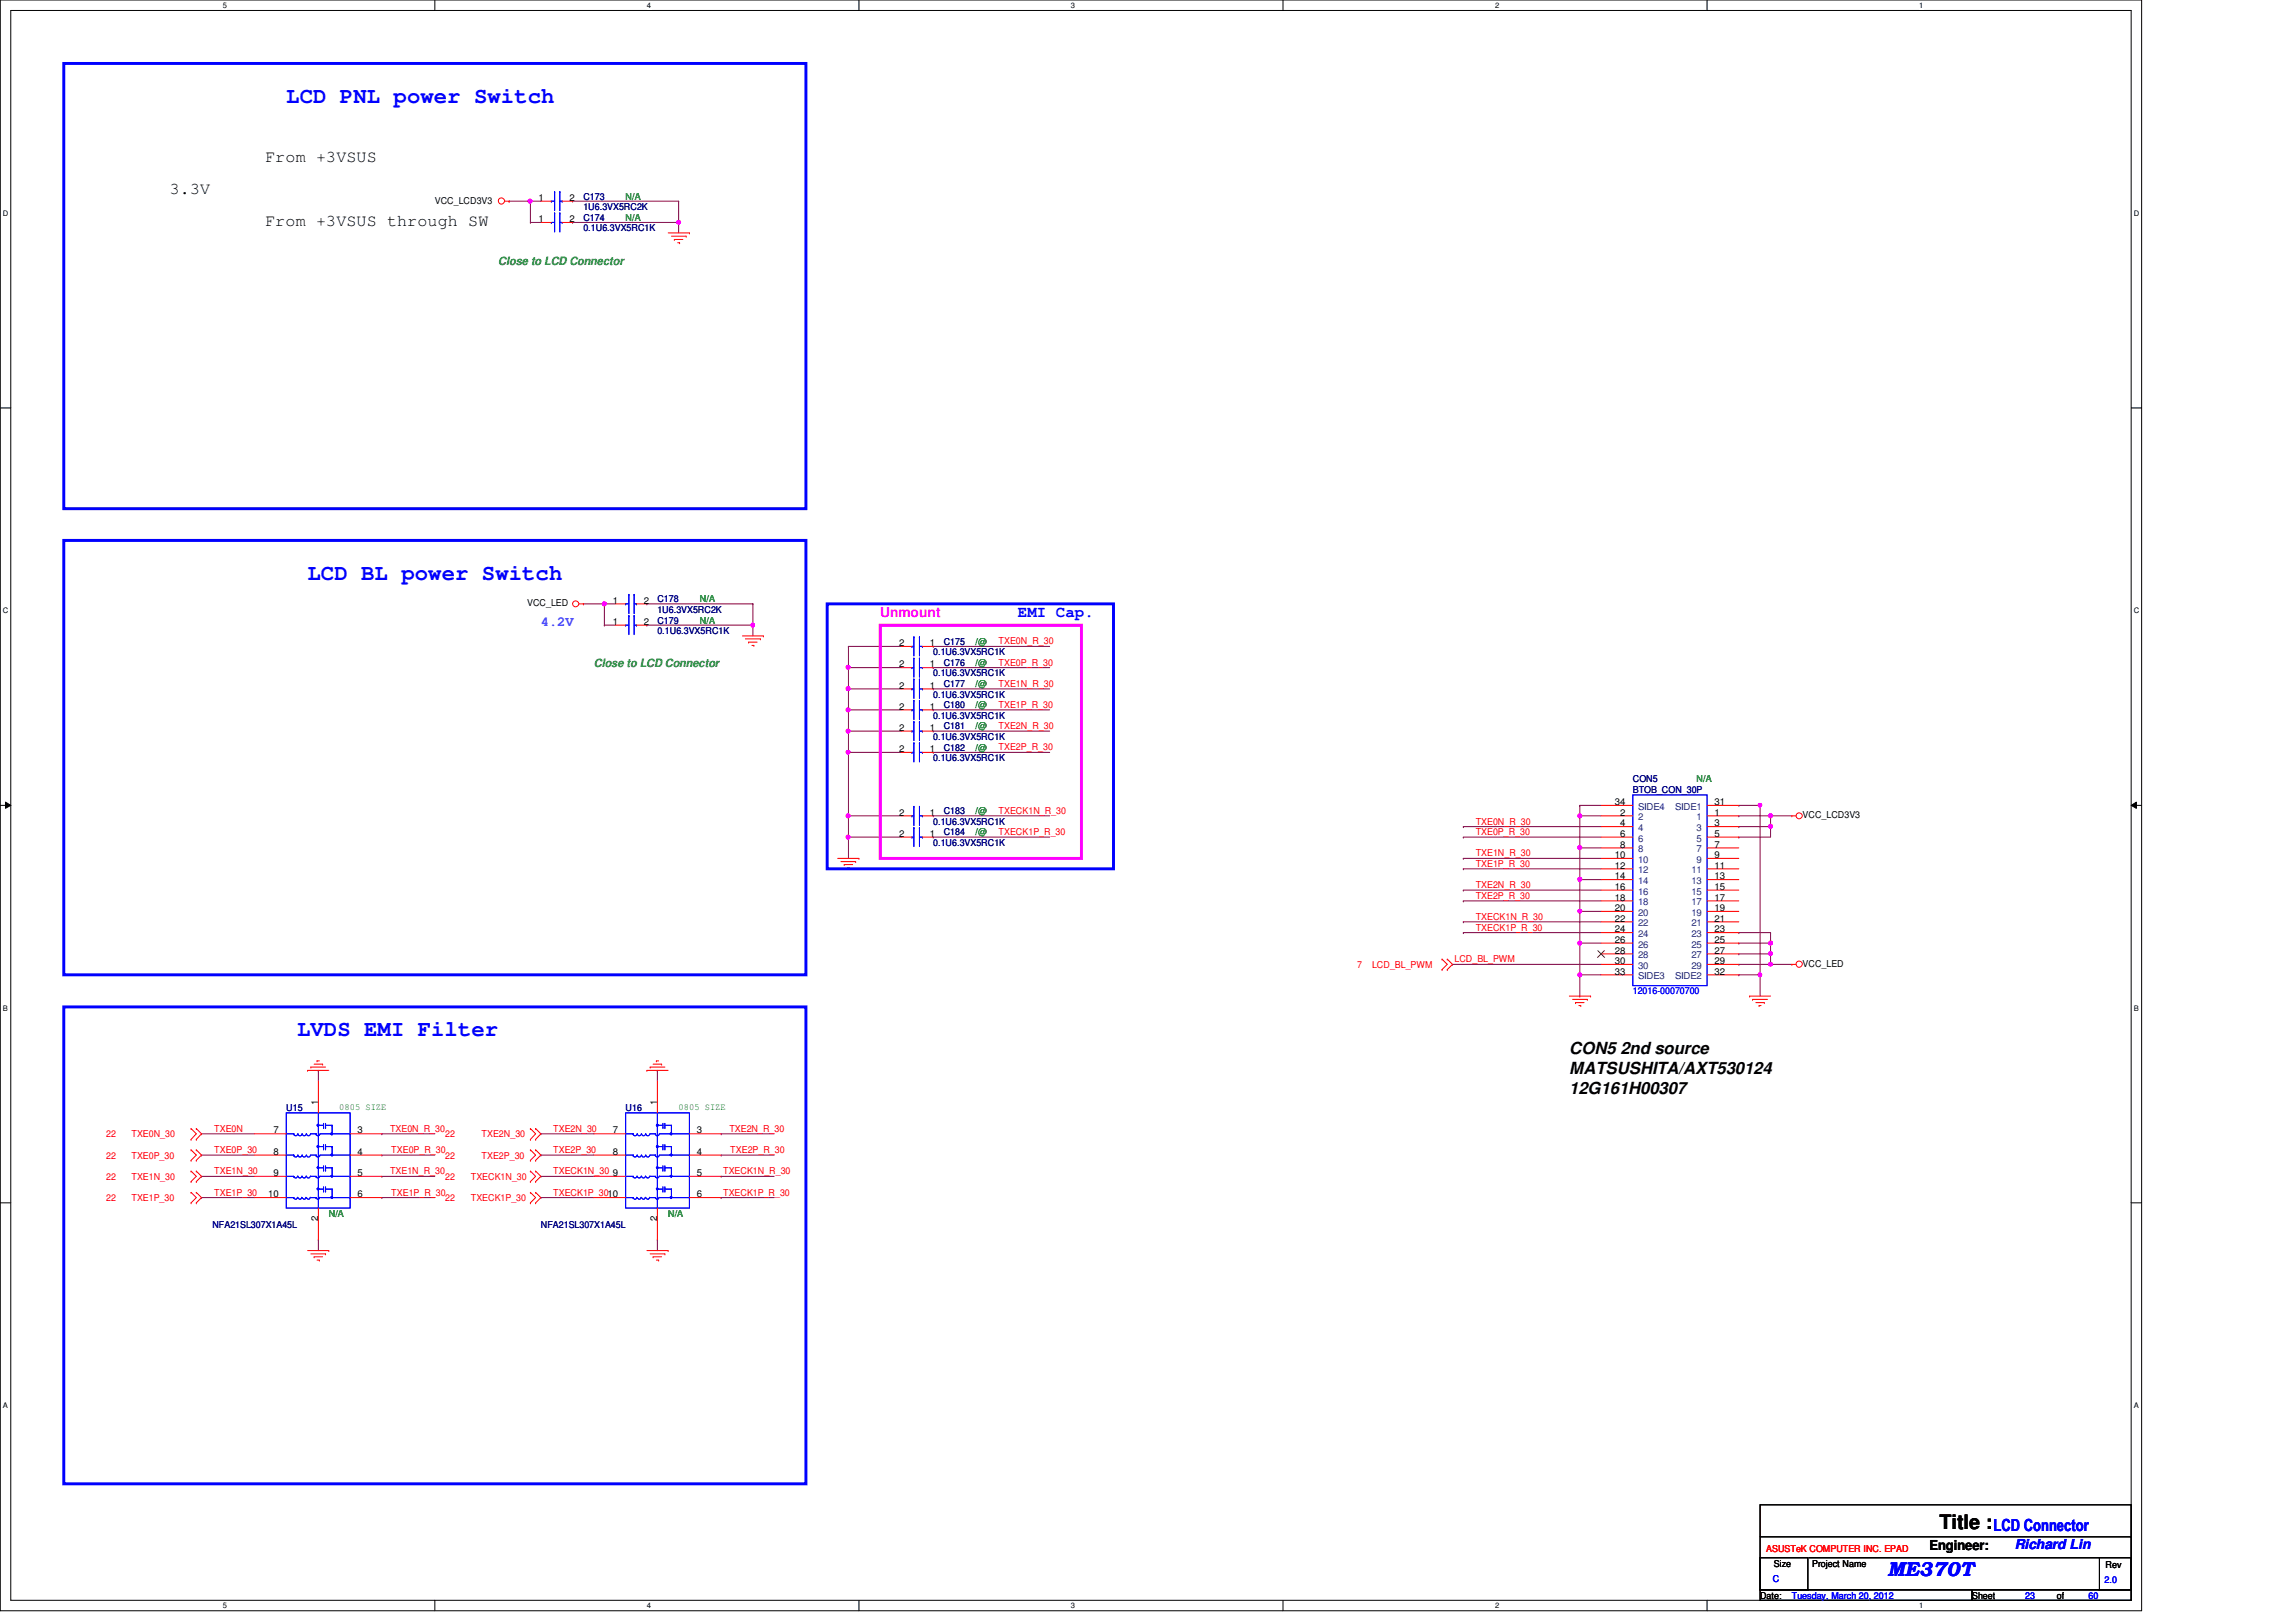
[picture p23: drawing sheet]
<svg xmlns="http://www.w3.org/2000/svg" width="297mm" height="210mm" viewBox="0 0 297 210" stroke-linecap="round" stroke-linejoin="round" font-family="sans-serif">
<defs><g id="words">
<g font-size="2.9" fill="#00f">
<text x="37" y="13.4">LCD PNL power Switch</text>
<text x="39.8" y="75.1">LCD BL power Switch</text>
<text x="38.4" y="134.1">LVDS EMI Filter</text>
</g>
<text font-size="2.6" x="250.9" y="197.9">Title :</text>
<text font-size="2.6" fill="#00f" x="244.2" y="204">ME370T</text>
<g font-size="2.2">
<text x="34.3" y="21">From +3VSUS</text>
<text x="22" y="25.1">3.3V</text>
<text x="34.3" y="29.2">From +3VSUS through SW</text>
<text x="203" y="136.4">CON5 2nd source</text>
<text x="203" y="139">MATSUSHITA/AXT530124</text>
<text x="203" y="141.6">12G161H00307</text>
</g>
<text font-size="2.2" fill="#00f" x="257.9" y="198.2">LCD Connector</text>
<text font-size="2" fill="#00f" x="131.7" y="79.8">EMI Cap.</text>
<text font-size="1.8" fill="#0080ff" x="70" y="81.1">4.2V</text>
<text font-size="1.8" fill="#f0f" x="113.9" y="79.8">Unmount</text>
<text font-size="1.8" x="249.6" y="200.5">Engineer:</text>
<text font-size="1.8" fill="#00f" x="260.6" y="200.5">Richard Lin</text>
<g font-size="1.5" fill="#008000">
<text x="64.5" y="34.2">Close to LCD Connector</text>
<text x="76.8" y="86.4">Close to LCD Connector</text>
</g>
<g font-size="1.2">
<text x="56.3" y="26.4">VCC_LCD3V3</text>
<text x="69.7" y="28.7">1</text>
<text x="69.7" y="26">1</text>
<text x="73.7" y="28.7">2</text>
<text x="73.7" y="26">2</text>
<text x="68.2" y="78.5">VCC_LED</text>
<text x="79.3" y="78.1">1</text>
<text x="79.3" y="80.9">1</text>
<text x="83.3" y="78.1">2</text>
<text x="83.3" y="80.9">2</text>
<text x="116.3" y="83.6">2</text>
<text x="120.3" y="83.6">1</text>
<text x="116.3" y="86.4">2</text>
<text x="116.3" y="89.1">2</text>
<text x="120.3" y="86.4">1</text>
<text x="120.3" y="89.1">1</text>
<text x="116.3" y="94.6">2</text>
<text x="116.3" y="91.8">2</text>
<text x="120.3" y="94.6">1</text>
<text x="120.3" y="91.8">1</text>
<text x="116.3" y="97.3">2</text>
<text x="120.3" y="97.3">1</text>
<text x="116.3" y="105.5">2</text>
<text x="120.3" y="105.5">1</text>
<text x="208.9" y="104.2">34</text>
<text x="209.6" y="105.5">2</text>
<text x="209.6" y="106.9">4</text>
<text x="221.8" y="105.5">1</text>
<text x="221.8" y="106.9">3</text>
<text x="221.8" y="104.2">31</text>
<text x="233.2" y="105.9">VCC_LCD3V3</text>
<text x="116.3" y="108.3">2</text>
<text x="120.3" y="108.3">1</text>
<text x="208.9" y="111">10</text>
<text x="208.9" y="112.4">12</text>
<text x="208.9" y="113.8">14</text>
<text x="209.6" y="108.3">6</text>
<text x="209.6" y="109.7">8</text>
<text x="221.8" y="108.3">5</text>
<text x="221.8" y="109.7">7</text>
<text x="221.8" y="111">9</text>
<text x="221.8" y="112.4">11</text>
<text x="221.8" y="113.8">13</text>
<text x="208.9" y="115.1">16</text>
<text x="208.9" y="116.5">18</text>
<text x="208.9" y="117.9">20</text>
<text x="208.9" y="119.3">22</text>
<text x="221.8" y="115.1">15</text>
<text x="221.8" y="116.5">17</text>
<text x="221.8" y="117.9">19</text>
<text x="221.8" y="119.3">21</text>
<text x="208.9" y="120.6">24</text>
<text x="208.9" y="122">26</text>
<text x="208.9" y="123.4">28</text>
<text x="208.9" y="124.8">30</text>
<text x="221.8" y="120.6">23</text>
<text x="221.8" y="122">25</text>
<text x="221.8" y="123.4">27</text>
<text x="221.8" y="124.8">29</text>
<text x="233.2" y="125.1">VCC_LED</text>
<text x="208.9" y="126.1">33</text>
<text x="221.8" y="126.1">32</text>
<text x="41.1" y="143" transform="rotate(-90 41.1 143)">1</text>
<text x="85" y="143" transform="rotate(-90 85 143)">1</text>
<text x="35.4" y="146.7">7</text>
<text x="35.4" y="149.4">8</text>
<text x="46.3" y="146.7">3</text>
<text x="46.3" y="149.4">4</text>
<text x="79.3" y="146.7">7</text>
<text x="79.3" y="149.4">8</text>
<text x="90.2" y="146.7">3</text>
<text x="90.2" y="149.4">4</text>
<text x="34.7" y="154.9">10</text>
<text x="35.4" y="152.2">9</text>
<text x="46.3" y="152.2">5</text>
<text x="46.3" y="154.9">6</text>
<text x="79.3" y="152.2">9</text>
<text x="90.2" y="152.2">5</text>
<text x="90.2" y="154.9">6</text>
<text x="41.1" y="158" transform="rotate(-90 41.1 158)">2</text>
<text x="85" y="158" transform="rotate(-90 85 158)">2</text>
<text x="229.5" y="202.7">Size</text>
<text x="234.4" y="202.7">Project Name</text>
<text x="272.4" y="202.9">Rev</text>
<text x="227.7" y="206.9">Date:</text>
<text x="255.1" y="206.9">Sheet</text>
<text x="266.1" y="206.9">of</text>
</g>
<g font-size="1.2" fill="#000080">
<text x="75.5" y="28.6">C174</text>
<text x="75.5" y="29.9">0.1U6.3VX5RC1K</text>
<text x="75.5" y="25.8">C173</text>
<text x="75.5" y="27.2">1U6.3VX5RC2K</text>
<text x="85" y="77.9">C178</text>
<text x="85" y="79.3">1U6.3VX5RC2K</text>
<text x="85" y="80.7">C179</text>
<text x="85" y="82">0.1U6.3VX5RC1K</text>
<text x="122.1" y="83.4">C175</text>
<text x="120.7" y="84.8">0.1U6.3VX5RC1K</text>
<text x="120.7" y="87.5">0.1U6.3VX5RC1K</text>
<text x="122.1" y="86.1">C176</text>
<text x="122.1" y="88.9">C177</text>
<text x="120.7" y="95.8">0.1U6.3VX5RC1K</text>
<text x="120.7" y="90.3">0.1U6.3VX5RC1K</text>
<text x="120.7" y="93">0.1U6.3VX5RC1K</text>
<text x="122.1" y="94.4">C181</text>
<text x="122.1" y="91.7">C180</text>
<text x="120.7" y="98.5">0.1U6.3VX5RC1K</text>
<text x="122.1" y="97.2">C182</text>
<text x="211.2" y="101.3">CON5</text>
<text x="120.7" y="106.7">0.1U6.3VX5RC1K</text>
<text x="122.1" y="105.4">C183</text>
<text x="211.2" y="102.6">BTOB_CON_30P</text>
<text x="120.7" y="109.5">0.1U6.3VX5RC1K</text>
<text x="122.1" y="108.1">C184</text>
<text x="37" y="143.8">U15</text>
<text x="80.9" y="143.8">U16</text>
<text x="27.5" y="158.9">NFA21SL307X1A45L</text>
<text x="70" y="158.9">NFA21SL307X1A45L</text>
</g>
<g font-size="1.2" fill="#008000">
<text x="80.9" y="28.6">N/A</text>
<text x="80.9" y="25.8">N/A</text>
<text x="90.5" y="77.9">N/A</text>
<text x="90.5" y="80.7">N/A</text>
<text x="126.2" y="83.4">/@</text>
<text x="126.2" y="86.1">/@</text>
<text x="126.2" y="88.9">/@</text>
<text x="126.2" y="94.4">/@</text>
<text x="126.2" y="91.7">/@</text>
<text x="126.2" y="97.2">/@</text>
<text x="219.5" y="101.3">N/A</text>
<text x="126.2" y="105.4">/@</text>
<text x="126.2" y="108.1">/@</text>
<text x="43.9" y="143.6">0805 SIZE</text>
<text x="87.8" y="143.6">0805 SIZE</text>
<text x="42.5" y="157.5">N/A</text>
<text x="86.4" y="157.5">N/A</text>
</g>
<g font-size="1.2" fill="#f00">
<text x="129.2" y="83.4">TXE0N_R_30</text>
<text x="129.2" y="86.1">TXE0P_R_30</text>
<text x="129.2" y="88.9">TXE1N_R_30</text>
<text x="129.2" y="91.6">TXE1P_R_30</text>
<text x="129.2" y="94.4">TXE2N_R_30</text>
<text x="129.2" y="97.1">TXE2P_R_30</text>
<text x="129.2" y="105.3">TXECK1N_R_30</text>
<text x="190.9" y="106.7">TXE0N_R_30</text>
<text x="129.2" y="108.1">TXECK1P_R_30</text>
<text x="190.9" y="112.2">TXE1P_R_30</text>
<text x="190.9" y="108.1">TXE0P_R_30</text>
<text x="190.9" y="110.8">TXE1N_R_30</text>
<text x="190.9" y="114.9">TXE2N_R_30</text>
<text x="190.9" y="116.3">TXE2P_R_30</text>
<text x="190.9" y="119">TXECK1N_R_30</text>
<text x="175.6" y="125.3">7</text>
<text x="177.5" y="125.3">LCD_BL_PWM</text>
<text x="188.2" y="124.5">LCD_BL_PWM</text>
<text x="190.9" y="120.4">TXECK1P_R_30</text>
<text x="13.8" y="147.2">22</text>
<text x="13.8" y="149.9">22</text>
<text x="17" y="147.2">TXE0N_30</text>
<text x="17" y="149.9">TXE0P_30</text>
<text x="27.7" y="146.5">TXE0N</text>
<text x="27.7" y="149.2">TXE0P_30</text>
<text x="50.5" y="146.5">TXE0N_R_30</text>
<text x="50.6" y="149.2">TXE0P_R_30</text>
<text x="57.6" y="147.2">22</text>
<text x="57.6" y="149.9">22</text>
<text x="62.3" y="147.2">TXE2N_30</text>
<text x="62.3" y="149.9">TXE2P_30</text>
<text x="71.6" y="146.5">TXE2N_30</text>
<text x="71.6" y="149.2">TXE2P_30</text>
<text x="94.4" y="146.5">TXE2N_R_30</text>
<text x="94.5" y="149.2">TXE2P_R_30</text>
<text x="13.8" y="152.7">22</text>
<text x="13.8" y="155.4">22</text>
<text x="17" y="152.7">TXE1N_30</text>
<text x="17" y="155.4">TXE1P_30</text>
<text x="27.7" y="152">TXE1N_30</text>
<text x="27.7" y="154.7">TXE1P_30</text>
<text x="50.5" y="152">TXE1N_R_30</text>
<text x="50.6" y="154.7">TXE1P_R_30</text>
<text x="57.6" y="152.7">22</text>
<text x="57.6" y="155.4">22</text>
<text x="60.9" y="152.7">TXECK1N_30</text>
<text x="60.9" y="155.4">TXECK1P_30</text>
<text x="71.6" y="152">TXECK1N_30</text>
<text x="71.6" y="154.7">TXECK1P_3010</text>
<text x="93.6" y="152">TXECK1N_R_30</text>
<text x="93.6" y="154.7">TXECK1P_R_30</text>
<text x="228.5" y="200.8">ASUSTeK COMPUTER INC. EPAD</text>
</g>
<g font-size="1.2" fill="#004080">
<text x="211.9" y="106.2">2</text>
<text x="211.9" y="107.6">4</text>
<text x="211.9" y="104.8">SIDE4</text>
<text x="216.7" y="104.8">SIDE1</text>
<text x="219.5" y="106.2">1</text>
<text x="219.5" y="107.6">3</text>
<text x="211.9" y="108.9">6</text>
<text x="211.9" y="110.3">8</text>
<text x="211.9" y="111.7">10</text>
<text x="211.9" y="113">12</text>
<text x="218.8" y="113">11</text>
<text x="219.5" y="108.9">5</text>
<text x="219.5" y="110.3">7</text>
<text x="219.5" y="111.7">9</text>
<text x="211.9" y="114.4">14</text>
<text x="211.9" y="115.8">16</text>
<text x="211.9" y="117.2">18</text>
<text x="211.9" y="118.5">20</text>
<text x="211.9" y="119.9">22</text>
<text x="218.8" y="114.4">13</text>
<text x="218.8" y="115.8">15</text>
<text x="218.8" y="117.2">17</text>
<text x="218.8" y="118.5">19</text>
<text x="218.8" y="119.9">21</text>
<text x="211.9" y="121.3">24</text>
<text x="211.9" y="122.6">26</text>
<text x="211.9" y="124">28</text>
<text x="211.9" y="125.4">30</text>
<text x="218.8" y="121.3">23</text>
<text x="218.8" y="122.6">25</text>
<text x="218.8" y="124">27</text>
<text x="218.8" y="125.4">29</text>
<text x="211.9" y="126.7">SIDE3</text>
<text x="216.7" y="126.7">SIDE2</text>
</g>
<g font-size="1.2" fill="#00f">
<text x="211.2" y="128.7">12016-00070700</text>
<text x="229.4" y="204.7">C</text>
<text x="231.8" y="206.9">Tuesday, March 20, 2012</text>
<text x="262" y="206.9">23</text>
<text x="270.2" y="206.9">60</text>
<text x="272.3" y="204.8">2.0</text>
</g>
<g font-size="1">
<text x="28.8" y="1">5</text>
<text x="83.7" y="1">4</text>
<text x="138.6" y="1">3</text>
<text x="193.4" y="1">2</text>
<text x="248.3" y="1">1</text>
<text x=".4" y="27.9">D</text>
<text x="276.1" y="27.9">D</text>
<text x=".4" y="79.4">C</text>
<text x="276.1" y="79.4">C</text>
<text x=".4" y="130.8">B</text>
<text x="276.1" y="130.8">B</text>
<text x=".4" y="182.2">A</text>
<text x="276.1" y="182.2">A</text>
<text x="28.8" y="208.1">5</text>
<text x="83.7" y="208.1">4</text>
<text x="138.6" y="208.1">3</text>
<text x="193.4" y="208.1">2</text>
<text x="248.3" y="208.1">1</text>
</g>
</g></defs>
<path d="M0 0h277.1v208.4h-277.1zM1.4 1.4h274.3v205.7h-274.3z" fill="none" stroke="#000" stroke-width=".13"/>
<g fill="#fff">
<path d="M28.8 .1h.6v1.1h-.6z"/>
<path d="M28.8 207.2h.6v1.1h-.6z"/>
</g>
<path d="M56.3 0v1.4M56.3 207.1v1.3" fill="none" stroke="#000" stroke-width=".13"/>
<g fill="#fff">
<path d="M83.7 .1h.5v1.1h-.5z"/>
<path d="M83.7 207.2h.5v1.1h-.5z"/>
</g>
<path d="M111.1 0v1.4M111.1 207.1v1.3" fill="none" stroke="#000" stroke-width=".13"/>
<g fill="#fff">
<path d="M138.6 .1h.5v1.1h-.5z"/>
<path d="M138.6 207.2h.5v1.1h-.5z"/>
</g>
<path d="M166 0v1.4M166 207.1v1.3" fill="none" stroke="#000" stroke-width=".13"/>
<g fill="#fff">
<path d="M193.4 .1h.6v1.1h-.6z"/>
<path d="M193.4 207.2h.6v1.1h-.6z"/>
</g>
<path d="M220.8 0v1.4M220.8 207.1v1.3" fill="none" stroke="#000" stroke-width=".13"/>
<g fill="#fff">
<path d="M248.3 .1h.5v1.1h-.5z"/>
<path d="M248.3 207.2h.5v1.1h-.5z"/>
<path d="M.4 27.1h.7v1.1h-.7z"/>
<path d="M276.1 27.1h.7v1.1h-.7z"/>
<path d="M.4 78.5h.7v1.1h-.7z"/>
<path d="M276.1 78.5h.7v1.1h-.7z"/>
</g>
<path d="M0 52.8h1.4M275.7 52.8h1.4" fill="none" stroke="#000" stroke-width=".13"/>
<g fill="#fff">
<path d="M.4 129.9h.6v1.1h-.6z"/>
<path d="M276.1 129.9h.6v1.1h-.6z"/>
</g>
<path d="M0 104.2h1.4M.7 103.8l.7 .4-.7 .4zM275.7 104.2l.7-.4v.8zM275.7 104.2h1.4" fill="none" stroke="#000" stroke-width=".13"/>
<path d="M.7 103.8l.7 .4-.7 .4zM275.7 104.2l.7-.4v.8z" fill="#000"/>
<g fill="#fff">
<path d="M.4 181.4h.6v1.1h-.6z"/>
<path d="M276.1 181.4h.6v1.1h-.6z"/>
</g>
<path d="M0 155.7h1.4M275.7 155.7h1.4" fill="none" stroke="#000" stroke-width=".13"/>
<g fill="none" stroke="#800040" stroke-width=".13">
<path d="M109.8 97.4h.1M109.8 97.4v8.2M41.2 138.5h.1M41.2 138.5v1.4M85 138.5h.1M85 138.5v1.4M26.1 146.7h.1M26.1 149.5h.1M26.1 152.2h.1M26.1 155h.1M26.1 146.7h6.8M26.1 149.5h6.8"/>
<path d="M26.1 152.2h6.8M26.1 155h6.8M49.4 146.7h.1M49.4 149.5h.1M49.4 152.2h.1M49.4 155h.1M49.4 146.7h6.9M49.4 149.5h6.9M49.4 152.2h6.9M49.4 155h6.9M70 146.7h.1M70 149.5h.1"/>
<path d="M70 152.2h.1M70 155h.1M70 146.7h6.8M70 149.5h6.8M70 152.2h6.8M70 155h6.8M93.3 146.7h.1M93.3 149.5h.1M93.3 152.2h.1M93.3 155h.1M93.3 146.7h6.9M93.3 149.5h6.9"/>
<path d="M93.3 152.2h6.9M93.3 155h6.9M41.2 160.4h.1M41.2 160.4v1.4M85 160.4h.1M85 160.4v1.4"/>
</g>
<circle cx="109.7" cy="97.3" r=".25" fill="#f0f"/>
<circle cx="109.7" cy="97.3" r=".25" fill="none" stroke="#f0f" stroke-width=".13"/>
<path d="M109.8 83.7h.1M109.8 97.4h.1M109.8 94.6h.1M109.8 83.7h6.8M109.8 83.7v2.7M109.8 94.6v2.8M109.8 97.4h6.8M109.8 94.6h6.8" fill="none" stroke="#800040" stroke-width=".13"/>
<circle cx="109.7" cy="94.6" r=".26" fill="#f0f"/>
<circle cx="109.7" cy="94.6" r=".26" fill="none" stroke="#f0f" stroke-width=".13"/>
<path d="M109.8 91.9h.1M109.8 91.9h6.8M109.8 91.9v2.7" fill="none" stroke="#800040" stroke-width=".13"/>
<circle cx="109.7" cy="91.9" r=".26" fill="#f0f"/>
<circle cx="109.7" cy="91.9" r=".26" fill="none" stroke="#f0f" stroke-width=".13"/>
<path d="M109.8 89.2h.1M109.8 89.2h6.8M109.8 89.2v2.7" fill="none" stroke="#800040" stroke-width=".13"/>
<circle cx="109.7" cy="89.1" r=".26" fill="#f0f"/>
<circle cx="109.7" cy="89.1" r=".26" fill="none" stroke="#f0f" stroke-width=".13"/>
<path d="M109.8 86.4h.1M109.8 86.4h6.8M109.8 86.4v2.8" fill="none" stroke="#800040" stroke-width=".13"/>
<circle cx="109.7" cy="86.4" r=".26" fill="#f0f"/>
<circle cx="109.7" cy="86.4" r=".26" fill="none" stroke="#f0f" stroke-width=".13"/>
<path d="M109.8 108.3h.1M109.8 108.3h6.8M109.8 108.3v2.8" fill="none" stroke="#800040" stroke-width=".13"/>
<circle cx="109.7" cy="108.3" r=".26" fill="#f0f"/>
<circle cx="109.7" cy="108.3" r=".26" fill="none" stroke="#f0f" stroke-width=".13"/>
<path d="M120.7 86.4h.1M120.7 89.2h.1M120.7 91.9h.1M120.7 86.4h15.1M120.7 89.2h15.1M120.7 91.9h15.1M109.8 105.6h.1M109.8 105.6v2.7" fill="none" stroke="#800040" stroke-width=".13"/>
<circle cx="109.7" cy="105.6" r=".26" fill="#f0f"/>
<circle cx="109.7" cy="105.6" r=".26" fill="none" stroke="#f0f" stroke-width=".13"/>
<g fill="none" stroke="#800040" stroke-width=".13">
<path d="M68.6 28.8h.1M68.6 26h.1M68.6 28.8h1.4M68.6 26v2.8M120.7 83.7h.1M120.7 94.6h.1M120.7 97.4h.1M120.7 83.7h15.1M120.7 94.6h15.1M120.7 97.4h15.1M109.8 105.6h.1M109.8 105.6h6.8"/>
<path d="M120.7 105.6h.1M120.7 108.3h.1M120.7 105.6h15.1M120.7 108.3h15.1"/>
</g>
<circle cx="68.6" cy="26" r=".26" fill="#f0f"/>
<circle cx="68.6" cy="26" r=".26" fill="none" stroke="#f0f" stroke-width=".13"/>
<path d="M74.1 28.8h.1M74.1 28.8h13.7M87.8 26h.1M87.8 28.8h.1M87.8 26v4.1" fill="none" stroke="#800040" stroke-width=".13"/>
<circle cx="87.8" cy="28.8" r=".25" fill="#f0f"/>
<circle cx="87.8" cy="28.8" r=".25" fill="none" stroke="#f0f" stroke-width=".13"/>
<path d="M65.9 26h.1M65.9 26h4.1M68.6 26h.1M74.1 26h.1M74.1 26h13.7M189.3 112.4h.1M189.3 112.4h17.8M225 122h.1M225 122h4.1M229.1 122h.1M229.1 122v1.4" fill="none" stroke="#800040" stroke-width=".13"/>
<circle cx="229.1" cy="123.4" r=".26" fill="#f0f"/>
<circle cx="229.1" cy="123.4" r=".26" fill="none" stroke="#f0f" stroke-width=".13"/>
<circle cx="229.1" cy="122" r=".26" fill="#f0f"/>
<circle cx="229.1" cy="122" r=".26" fill="none" stroke="#f0f" stroke-width=".13"/>
<g fill="none" stroke="#800040" stroke-width=".13">
<path d="M189.3 107h.1M189.3 115.2h.1M189.3 108.3h.1M189.3 107h17.8M189.3 115.2h17.8M189.3 108.3h17.8M204.4 105.6h.1M204.4 109.7h.1M204.4 113.8h.1M204.4 104.2h.1M204.4 117.9h.1M204.4 105.6h2.7"/>
<path d="M204.4 109.7h2.7M204.4 113.8h2.7M204.4 104.2h2.7M204.4 117.9h2.7M225 105.6h.1M225 105.6h6.8M229.1 105.6h.1M189.3 120.7h.1M189.3 120.7h17.8M225 124.8h.1M225 120.7h.1M225 120.7h4.1"/>
<path d="M225 124.8h4.1M229.1 120.7h.1M229.1 120.7v1.3"/>
</g>
<circle cx="229.1" cy="105.6" r=".26" fill="#f0f"/>
<circle cx="229.1" cy="105.6" r=".26" fill="none" stroke="#f0f" stroke-width=".13"/>
<g fill="none" stroke="#800040" stroke-width=".13">
<path d="M189.3 116.6h.1M189.3 111.1h.1M189.3 116.6h17.8M189.3 111.1h17.8M225 107h.1M229.1 105.6h.1M229.1 105.6v1.4h-4.1M187.9 124.8h.1M187.9 124.8h19.2M204.4 122h.1M204.4 126.2h.1M204.4 122h2.7"/>
<path d="M204.4 126.2h2.7M225 123.4h.1M225 123.4h4.1M229.1 124.8h.1M229.1 123.4h.1M229.1 124.8h2.7M229.1 123.4v1.4"/>
</g>
<circle cx="229.1" cy="124.8" r=".25" fill="#f0f"/>
<circle cx="229.1" cy="124.8" r=".25" fill="none" stroke="#f0f" stroke-width=".13"/>
<path d="M225 108.3h.1M229.1 107h.1M229.1 107v1.3h-4.1" fill="none" stroke="#800040" stroke-width=".13"/>
<circle cx="229.1" cy="106.9" r=".26" fill="#f0f"/>
<circle cx="229.1" cy="106.9" r=".26" fill="none" stroke="#f0f" stroke-width=".13"/>
<path d="M189.3 119.3h.1M189.3 119.3h17.8M204.4 105.6h.1M204.4 104.2v1.4" fill="none" stroke="#800040" stroke-width=".13"/>
<circle cx="204.4" cy="105.6" r=".26" fill="#f0f"/>
<circle cx="204.4" cy="105.6" r=".26" fill="none" stroke="#f0f" stroke-width=".13"/>
<path d="M204.4 109.7h.1M204.4 105.6v4.1" fill="none" stroke="#800040" stroke-width=".13"/>
<circle cx="204.4" cy="109.7" r=".26" fill="#f0f"/>
<circle cx="204.4" cy="109.7" r=".26" fill="none" stroke="#f0f" stroke-width=".13"/>
<path d="M204.4 113.8h.1M204.4 109.7v4.1" fill="none" stroke="#800040" stroke-width=".13"/>
<circle cx="204.4" cy="113.8" r=".26" fill="#f0f"/>
<circle cx="204.4" cy="113.8" r=".26" fill="none" stroke="#f0f" stroke-width=".13"/>
<path d="M204.4 117.9h.1M204.4 113.8v4.1" fill="none" stroke="#800040" stroke-width=".13"/>
<circle cx="204.4" cy="117.9" r=".25" fill="#f0f"/>
<circle cx="204.4" cy="117.9" r=".25" fill="none" stroke="#f0f" stroke-width=".13"/>
<path d="M204.4 117.9v4.1M204.4 122h.1" fill="none" stroke="#800040" stroke-width=".13"/>
<circle cx="204.4" cy="122" r=".26" fill="#f0f"/>
<circle cx="204.4" cy="122" r=".26" fill="none" stroke="#f0f" stroke-width=".13"/>
<path d="M204.4 126.2h.1M204.4 122v4.2" fill="none" stroke="#800040" stroke-width=".13"/>
<circle cx="204.4" cy="126.2" r=".26" fill="#f0f"/>
<circle cx="204.4" cy="126.2" r=".26" fill="none" stroke="#f0f" stroke-width=".13"/>
<path d="M225 104.2h.1M225 104.2h2.7M227.7 126.2h.1M227.7 126.2v2.7" fill="none" stroke="#800040" stroke-width=".13"/>
<path d="M227.5 126l.2-.1 .2 .1-.1 .3-.1 .1-.2-.1z" fill-rule="evenodd" fill="#f0f"/>
<path d="M227.5 126l.2-.1 .2 .1-.1 .3-.1 .1-.2-.1z" fill="none" stroke="#f0f" stroke-width=".13"/>
<path d="M227.7 104.2h.1M227.7 104.2v22h-2.7M225 126.2h.1" fill="none" stroke="#800040" stroke-width=".13"/>
<path d="M227.5 104h.3l.1 .2-.1 .2h-.1h-.2z" fill-rule="evenodd" fill="#f0f"/>
<path d="M227.5 104h.3l.1 .2-.1 .2h-.1h-.2z" fill="none" stroke="#f0f" stroke-width=".13"/>
<path d="M78.2 78.1h.1M78.2 78.1v2.8M78.2 80.9h.1M78.2 80.9h1.4M204.4 128.9h.1M204.4 126.2v2.7" fill="none" stroke="#800040" stroke-width=".13"/>
<circle cx="78.2" cy="78.1" r=".26" fill="#f0f"/>
<circle cx="78.2" cy="78.1" r=".26" fill="none" stroke="#f0f" stroke-width=".13"/>
<path d="M97.4 78.1h.1M97.4 78.1v4.2M83.7 80.9h.1M83.7 80.9h13.7M97.4 80.9h.1" fill="none" stroke="#800040" stroke-width=".13"/>
<path d="M97.2 80.7l.2-.1 .2 .2-.1 .3-.1 .1-.2-.1z" fill-rule="evenodd" fill="#f0f"/>
<path d="M97.2 80.7l.2-.1 .2 .2-.1 .3-.1 .1-.2-.1z" fill="none" stroke="#f0f" stroke-width=".13"/>
<path d="M75.5 78.1h.1M75.5 78.1h4.1M78.2 78.1h.1M83.7 78.1h.1M83.7 78.1h13.7" fill="none" stroke="#800040" stroke-width=".13"/>
<g fill="none" stroke="#f00" stroke-width=".13">
<path d="M65.3 26h.6M65.9 26h.1M86.4 30.1h2.8M86.9 30.6h1.9M87.2 31h.1M87.2 31h1.1M87.7 31.4h.2M87.9 31.4h.1M88.8 30.6h.1M89.2 30.1h.1M74.9 78.1h.6M75.5 78.1h.1"/>
<path d="M96.1 82.3h2.7M96.4 82.7h2M96.9 83.1h.1M96.9 83.1h1.1M97.3 83.5h.2M97.5 83.5h.1M98.4 82.7h.1M98.8 82.3h.1M116.6 97.4h1.4M116.6 83.7h1.4M116.6 86.4h1.4M119.3 97.4h1.4"/>
<path d="M119.3 83.7h1.4M119.3 86.4h1.4M108.4 111.1h2.7M108.8 111.5h1.9M109.2 111.9h.1M109.2 111.9h1.1M109.6 112.3h.3M109.9 112.3h.1M110.7 111.5h.1M111.1 111.1h.1M116.6 105.6h1.4M116.6 108.3h1.4"/>
<path d="M119.3 105.6h1.4M119.3 108.3h1.4M207.1 111.1h4.1M207.1 105.6h4.1M207.1 108.3h4.1M207.1 107h4.1M207.1 109.7h4.1M207.1 112.4h4.1M207.1 113.8h4.1M207.1 115.2h4.1M207.1 116.6h4.1M207.1 117.9h4.1"/>
<path d="M207.1 119.3h4.1M207.1 104.2h4.1M220.8 111.1h4.2M220.8 105.6h4.2M220.8 108.3h4.2M220.8 107h4.2M220.8 109.7h4.2M220.8 112.4h4.2M220.8 113.8h4.2M220.8 115.2h4.2M220.8 116.6h4.2M220.8 117.9h4.2"/>
<path d="M220.8 119.3h4.2M220.8 104.2h4.2M231.8 105.6h.1M231.8 105.6h.6M39.8 138.5h.1M39.8 138.5h2.7M40.2 138.1h.1M40.2 138.1h1.9M40.6 137.7h1.1M41 137.3h.1M41 137.3h.3M41.7 137.7h.1"/>
<path d="M83.7 138.5h.1M83.7 138.5h2.7M84.1 138.1h.1M84.1 138.1h1.9M84.5 137.7h1.1M84.9 137.3h.1M84.9 137.3h.3M85.6 137.7h.1M186.6 125.5h.1M186.6 124.1h.1M186.6 124.1l.6 .7-.6 .7M187.2 124.1h.1"/>
<path d="M187.2 125.5h.1M187.2 124.1l.7 .7-.7 .7M203 128.9h2.8M203.5 129.3h1.9M203.8 129.8h.1M203.8 129.8h1.1M204.3 130.1h.2M204.5 130.1h.1M205.4 129.3h.1M205.8 128.9h.1M207.1 124.8h4.1M207.1 120.7h4.1"/>
<path d="M207.1 122h4.1M207.1 123.4h4.1M207.1 126.2h4.1M220.8 124.8h4.2M220.8 120.7h4.2M220.8 122h4.2M220.8 123.4h4.2M220.8 126.2h4.2M226.4 128.9h.1M226.4 128.9h2.7M226.7 129.3h.1M226.7 129.3h2"/>
<path d="M227.2 129.8h1.1M227.6 130.1h.1M227.6 130.1h.2M228.3 129.8h.1M231.8 124.8h.1M231.8 124.8h.6M24.7 147.4h.1M24.7 146h.1M24.7 150.2h.1M24.7 148.8h.1M24.7 152.9h.1M24.7 151.6h.1"/>
<path d="M24.7 155.7h.1M24.7 154.3h.1M24.7 146l.7 .7-.7 .7M24.7 148.8l.7 .7-.7 .7M24.7 151.6l.7 .6-.7 .7M24.7 154.3l.7 .7-.7 .7M25.4 146h.1M25.4 147.4h.1M25.4 148.8h.1M25.4 150.2h.1M25.4 151.6h.1M25.4 152.9h.1"/>
<path d="M25.4 154.3h.1M25.4 155.7h.1M25.4 146l.7 .7-.7 .7M25.4 148.8l.7 .7-.7 .7M25.4 151.6l.7 .6-.7 .7M25.4 154.3l.7 .7-.7 .7M68.6 147.4h.1M68.6 146h.1M68.6 150.2h.1M68.6 148.8h.1M68.6 152.9h.1M68.6 151.6h.1"/>
<path d="M68.6 155.7h.1M68.6 154.3h.1M68.6 146l.7 .7-.7 .7M68.6 148.8l.7 .7-.7 .7M68.6 151.6l.7 .6-.7 .7M68.6 154.3l.7 .7-.7 .7M69.3 146h.1M69.3 147.4h.1M69.3 148.8h.1M69.3 150.2h.1M69.3 151.6h.1M69.3 152.9h.1"/>
<path d="M69.3 154.3h.1M69.3 155.7h.1M69.3 146l.7 .7-.7 .7M69.3 148.8l.7 .7-.7 .7M69.3 151.6l.7 .6-.7 .7M69.3 154.3l.7 .7-.7 .7M39.8 161.8h2.7M40.2 162.3h1.9M40.6 162.6h.1M40.6 162.6h1.1M41 163.1h.3M41.3 163.1h.1"/>
<path d="M42.1 162.3h.1M42.5 161.8h.1M83.7 161.8h2.7M84.1 162.3h1.9M84.5 162.6h.1M84.5 162.6h1.1M84.9 163.1h.3M85.2 163.1h.1M86 162.3h.1M86.4 161.8h.1"/>
<circle cx="64.9" cy="26" r=".4"/>
<circle cx="74.5" cy="78.1" r=".39"/>
<circle cx="232.8" cy="105.6" r=".39"/>
<circle cx="232.8" cy="124.8" r=".4"/>
</g>
<path d="M227.7 194.7h48v11h-48zM227.7 198.9h48M275.7 198.9h.1M227.7 201.6h6.2v4.1h-6.2zM227.7 205.7h27.4v1.4h-27.4zM234 201.6h37.6M255.1 205.7h20.6v1.4h-20.6zM271.6 201.6h4.1v4.1h-4.1zM271.6 201.6h.1" fill="none" stroke="#000" stroke-width=".13"/>
<path d="M113.9 80.9h26v30.2h-26z" fill="none" stroke="#f0f" stroke-width=".38"/>
<path d="M8.3 8.2h96v57.6h-96zM8.3 69.9h96v56.3h-96zM107 78.1h37.1v34.3h-37.1zM8.3 130.3h96v61.7h-96z" fill="none" stroke="#00f" stroke-width=".38"/>
<g fill="none" stroke="#00f" stroke-width=".13">
<path d="M118 97.4h.1M118 83.7h.1M118 86.4h.1M118 97.4h.2M118 83.7h.2M118 86.4h.2M118.2 96.1h.1M118.2 82.4h.1M118.2 85.2h.1M118.2 82.4v2.5M118.2 85.2v2.4M118.2 96.1v2.5"/>
<path d="M119 96.1h.1M119 82.4h.1M119 85.2h.1M119 82.4v2.5M119 85.2v2.4M119 96.1v2.5M119 97.4h.3M119 83.7h.3M119 86.4h.3M119.3 97.4h.1M119.3 83.7h.1M119.3 86.4h.1"/>
<path d="M118 105.6h.1M118 108.3h.1M118 105.6h.2M118 108.3h.2M118.2 104.4h.1M118.2 107.1h.1M118.2 104.4v2.4M118.2 107.1v2.5M119 104.4h.1M119 107.1h.1M119 104.4v2.4M119 107.1v2.5"/>
<path d="M119 105.6h.3M119 108.3h.3M119.3 105.6h.1M119.3 108.3h.1M211.2 102.9h9.6v24.7h-9.6zM38 146.7l.1 .2 .2 .1 .1-.1 .1-.2M38.6 146.7l.1 .2 .1 .1 .2-.1 .1-.2M39.1 146.7l.1 .2 .2 .1 .1-.1 .1-.2M39.7 146.7l.1 .2 .1 .1 .2-.1 .1-.2M40.9 146.7l.1 .2 .1 .1 .2-.1 .1-.2M41.2 145.6h.1M41.2 156.3h.1"/>
<path d="M41.2 145.6h.7M41.2 144v12.3M41.4 146.7h3.9M41.9 145.9h.1M41.9 145.4v.5M42.1 145.9h.1M42.1 145.4v.5M42.1 145.6h.9M43 145.6h.1M43 146.7h.1M43 145.6v1.1M45.3 146.7h.1"/>
</g>
<path d="M206.7 123l.9 .9M207.6 123l-.9 .9" fill="none" stroke="#804000" stroke-width=".13"/>
<path d="M42.8 146.6h.2v.2h-.2z" fill-rule="evenodd" fill="#00f"/>
<path d="M42.8 146.6h.2v.2h-.2z" fill="none" stroke="#00f" stroke-width=".13"/>
<path d="M41 145.5h.2v.2h-.2z" fill-rule="evenodd" fill="#00f"/>
<path d="M37 146.7h1M38 146.7h.1M38 149.5l.1 .2h.2h.1l.1-.2M40.2 146.7h.7M40.2 149.5h.7M40.9 146.7h.1M40.9 149.5h.1M40.9 149.5l.1 .2h.1h.2l.1-.2M41 145.5h.2v.2h-.2zM42.1 148.4h.9M43 148.4h.1" fill="none" stroke="#00f" stroke-width=".13"/>
<path d="M42.8 149.4h.2l-.1 .2z" fill-rule="evenodd" fill="#00f"/>
<path d="M38.6 149.5l.1 .2h.1h.2l.1-.2M42.8 149.4h.2l-.1 .2z" fill="none" stroke="#00f" stroke-width=".13"/>
<path d="M41 148.3h.2v.2h-.2z" fill-rule="evenodd" fill="#00f"/>
<g fill="none" stroke="#00f" stroke-width=".13">
<path d="M38.5 152.2l-.2 .2h-.2l-.1-.2M39.1 149.5l.1 .2h.2h.1l.1-.2M39.7 149.5l.1 .2h.1h.2l.1-.2M40.2 152.2h.7M40.9 152.2h.1M41 148.3h.2v.2h-.2zM41.2 148.4h.1M41.2 148.4h.7M41.4 152.2l-.3 .2h-.1l-.1-.2M41.9 148.7h.1M41.9 148.1v.6M42.1 148.7h.1"/>
<path d="M42.1 148.1v.6M42.1 151.1h.9M43 149.5h.1M43 151.1h.1M43 148.4v1.1"/>
</g>
<path d="M42.8 152.1l.2 .1-.1 .1z" fill-rule="evenodd" fill="#00f"/>
<path d="M39.1 152.2l-.3 .2h-.2v-.2M42.8 152.1l.2 .1-.1 .1z" fill="none" stroke="#00f" stroke-width=".13"/>
<path d="M41 151l.3 .1-.2 .1z" fill-rule="evenodd" fill="#00f"/>
<g fill="none" stroke="#00f" stroke-width=".13">
<path d="M38.5 154.9l-.1 .2-.1 .1-.3-.2M39.6 152.2l-.2 .2h-.2l-.1-.2M40.2 152.2l-.3 .2h-.2v-.2M40.2 155h.7M40.9 155h.1M41 151l.3 .1-.2 .1zM41.2 151.1h.1M41.2 151.1h.7M41.4 154.9l-.1 .2-.2 .1-.2-.2M41.9 151.4h.1M41.9 150.9v.5M42.1 151.4h.1"/>
<path d="M42.1 150.9v.5M42.1 153.9h.9M43 152.2h.1M43 153.9h.1M43 151.1v1.1"/>
</g>
<path d="M42.8 154.9h.2l-.1 .2z" fill-rule="evenodd" fill="#00f"/>
<path d="M39 154.9v.2l-.2 .1-.2-.2M42.8 154.9h.2l-.1 .2z" fill="none" stroke="#00f" stroke-width=".13"/>
<path d="M41 153.8h.3l-.2 .2z" fill-rule="evenodd" fill="#00f"/>
<g fill="none" stroke="#00f" stroke-width=".13">
<path d="M37 144h8.3v12.3h-8.3zM37 152.2h1M37 155h1M37 149.5h1M38 152.2h.1M38 155h.1M38 149.5h.1M38 146.7l.1 .2 .2 .1 .1-.1 .1-.2M38.6 146.7l.1 .2 .1 .1 .2-.1 .1-.2M39.1 146.7l.1 .2 .2 .1 .1-.1 .1-.2M39.6 154.9l-.1 .2-.1 .1-.3-.2M39.7 146.7l.1 .2 .1 .1 .2-.1 .1-.2"/>
<path d="M40.1 154.9v.2l-.2 .1-.2-.2M40.9 146.7l.1 .2 .1 .1 .2-.1 .1-.2M41 153.8h.3l-.2 .2zM41.2 153.9h.1M41.2 145.6h.1M41.2 156.3h.1M41.2 153.9h.7M41.2 145.6h.7M41.2 144v12.3M41.4 152.2h3.9M41.4 155h3.9M41.4 149.5h3.9"/>
<path d="M41.4 146.7h3.9M41.9 154.1h.1M41.9 145.9h.1M41.9 145.4v.5M41.9 153.6v.5M42.1 154.1h.1M42.1 145.9h.1M42.1 145.4v.5M42.1 153.6v.5M42.1 145.6h.9M43 155h.1M43 145.6h.1"/>
<path d="M43 146.7h.1M43 145.6v1.1M43 153.9v1.1M45.3 149.5h.1M45.3 152.2h.1M45.3 155h.1M45.3 146.7h.1"/>
</g>
<path d="M42.8 146.6h.2v.2h-.2z" fill-rule="evenodd" fill="#00f"/>
<path d="M42.8 146.6h.2v.2h-.2z" fill="none" stroke="#00f" stroke-width=".13"/>
<path d="M41 145.5h.2v.2h-.2z" fill-rule="evenodd" fill="#00f"/>
<path d="M37 146.7h1M38 146.7h.1M38 149.5l.1 .2h.2h.1l.1-.2M40.2 146.7h.7M40.2 149.5h.7M40.9 146.7h.1M40.9 149.5h.1M40.9 149.5l.1 .2h.1h.2l.1-.2M41 145.5h.2v.2h-.2zM42.1 148.4h.9M43 148.4h.1" fill="none" stroke="#00f" stroke-width=".13"/>
<path d="M42.8 149.4h.2l-.1 .2z" fill-rule="evenodd" fill="#00f"/>
<path d="M38.6 149.5l.1 .2h.1h.2l.1-.2M42.8 149.4h.2l-.1 .2z" fill="none" stroke="#00f" stroke-width=".13"/>
<path d="M41 148.3h.2v.2h-.2z" fill-rule="evenodd" fill="#00f"/>
<g fill="none" stroke="#00f" stroke-width=".13">
<path d="M38.5 152.2l-.2 .2h-.2l-.1-.2M39.1 149.5l.1 .2h.2h.1l.1-.2M39.7 149.5l.1 .2h.1h.2l.1-.2M40.2 152.2h.7M40.9 152.2h.1M41 148.3h.2v.2h-.2zM41.2 148.4h.1M41.2 148.4h.7M41.4 152.2l-.3 .2h-.1l-.1-.2M41.9 148.7h.1M41.9 148.1v.6M42.1 148.7h.1"/>
<path d="M42.1 148.1v.6M42.1 151.1h.9M43 149.5h.1M43 151.1h.1M43 148.4v1.1"/>
</g>
<path d="M42.8 152.1l.2 .1-.1 .1z" fill-rule="evenodd" fill="#00f"/>
<path d="M39.1 152.2l-.3 .2h-.2v-.2M42.8 152.1l.2 .1-.1 .1z" fill="none" stroke="#00f" stroke-width=".13"/>
<path d="M41 151l.3 .1-.2 .1z" fill-rule="evenodd" fill="#00f"/>
<g fill="none" stroke="#00f" stroke-width=".13">
<path d="M38.5 154.9l-.1 .2-.1 .1-.3-.2M39.6 152.2l-.2 .2h-.2l-.1-.2M40.2 152.2l-.3 .2h-.2v-.2M40.2 155h.7M40.9 155h.1M41 151l.3 .1-.2 .1zM41.2 151.1h.1M41.2 151.1h.7M41.4 154.9l-.1 .2-.2 .1-.2-.2M41.9 151.4h.1M41.9 150.9v.5M42.1 151.4h.1"/>
<path d="M42.1 150.9v.5M42.1 153.9h.9M43 152.2h.1M43 153.9h.1M43 151.1v1.1"/>
</g>
<path d="M42.8 154.9h.2l-.1 .2z" fill-rule="evenodd" fill="#00f"/>
<path d="M39 154.9v.2l-.2 .1-.2-.2M42.8 154.9h.2l-.1 .2z" fill="none" stroke="#00f" stroke-width=".13"/>
<path d="M41 153.8h.3l-.2 .2z" fill-rule="evenodd" fill="#00f"/>
<g fill="none" stroke="#00f" stroke-width=".13">
<path d="M71.3 28.8h.1M71.3 26h.1M71.3 28.8h.5M71.3 26h.5M71.8 27.6h.1M71.8 24.8h.1M71.8 24.8v2.5M71.8 27.6v2.4M72.4 27.6h.1M72.4 24.8h.1M72.4 24.8v2.5M72.4 27.6v2.4"/>
<path d="M72.4 28.8h.3M72.4 26h.3M72.7 28.8h.1M72.7 26h.1M80.9 78.1h.1M80.9 78.1h.5M81.4 76.9h.1M81.4 79.7h.1M81.4 76.9v2.5M81.4 79.7v2.4M82 76.9h.1M82 79.7h.1"/>
<path d="M82 76.9v2.5M82 79.7v2.4M82 78.1h.3M82.3 78.1h.1M80.9 80.9h.1M80.9 80.9h.5M82 80.9h.3M82.3 80.9h.1M118 94.6h.1M118 89.2h.1M118 94.6h.2M118 89.2h.2"/>
<path d="M118.2 93.4h.1M118.2 87.9h.1M118.2 87.9v2.5M118.2 93.4v2.4M119 93.4h.1M119 87.9h.1M119 87.9v2.5M119 93.4v2.4M119 94.6h.3M119 89.2h.3M119.3 94.6h.1M119.3 89.2h.1"/>
<path d="M37 144h8.3v12.3h-8.3zM37 152.2h1M37 155h1M37 149.5h1M38 152.2h.1M38 155h.1M38 149.5h.1M39.6 154.9l-.1 .2-.1 .1-.3-.2M40.1 154.9v.2l-.2 .1-.2-.2M41 153.8h.3l-.2 .2zM41.2 153.9h.1M41.2 153.9h.7"/>
<path d="M41.4 152.2h3.9M41.4 155h3.9M41.4 149.5h3.9M41.9 154.1h.1M41.9 153.6v.5M42.1 154.1h.1M42.1 153.6v.5M43 155h.1M43 153.9v1.1M45.3 149.5h.1M45.3 152.2h.1M45.3 155h.1"/>
<path d="M81.9 146.7l.1 .2 .2 .1 .1-.1 .1-.2M82.5 146.7l.1 .2 .1 .1 .2-.1 .1-.2M83 146.7l.1 .2 .2 .1 .1-.1 .1-.2M83.6 146.7l.1 .2 .1 .1 .2-.1 .1-.2M84.8 146.7l.1 .2 .1 .1 .2-.1 .1-.2M85 145.6h.1M85 156.3h.1M85 145.6h.8M85 144v12.3M85.3 146.7h3.9M85.8 145.9h.1M85.8 145.4v.5"/>
<path d="M86 145.9h.1M86 145.4v.5M86 145.6h.9M86.9 145.6h.1M86.9 146.7h.1M86.9 145.6v1.1M89.2 146.7h.1"/>
</g>
<g fill="none" stroke="#f00" stroke-width=".13">
<path d="M70 28.8h1.3M70 26h1.3M72.7 28.8h1.4M72.7 26h1.4M79.6 78.1h1.3M82.3 78.1h1.4M79.6 80.9h1.3M82.3 80.9h1.4M116.6 94.6h1.4M116.6 89.2h1.4M119.3 94.6h1.4M119.3 89.2h1.4"/>
<path d="M41.2 139.9v4.1M32.9 146.7h4.1M32.9 149.5h4.1M32.9 152.2h4.1M32.9 155h4.1M41.2 156.3v4.1M45.3 146.7h4.1M45.3 149.5h4.1M45.3 152.2h4.1M45.3 155h4.1"/>
</g>
<path d="M86.7 146.6h.2v.2h-.2z" fill-rule="evenodd" fill="#00f"/>
<path d="M86.7 146.6h.2v.2h-.2z" fill="none" stroke="#00f" stroke-width=".13"/>
<path d="M84.9 145.5h.2v.2h-.2z" fill-rule="evenodd" fill="#00f"/>
<path d="M80.9 146.7h1M81.9 146.7h.1M81.9 149.5l.1 .2h.2h.1l.1-.2M84.1 146.7h.7M84.1 149.5h.7M84.8 146.7h.1M84.8 149.5h.1M84.8 149.5l.1 .2h.1h.2l.1-.2M84.9 145.5h.2v.2h-.2zM86 148.4h.9M86.9 148.4h.1" fill="none" stroke="#00f" stroke-width=".13"/>
<path d="M86.7 149.4h.2l-.1 .2z" fill-rule="evenodd" fill="#00f"/>
<path d="M82.5 149.5l.1 .2h.1h.2l.1-.2M86.7 149.4h.2l-.1 .2z" fill="none" stroke="#00f" stroke-width=".13"/>
<path d="M84.9 148.3h.2v.2h-.2z" fill-rule="evenodd" fill="#00f"/>
<g fill="none" stroke="#00f" stroke-width=".13">
<path d="M82.4 152.2l-.2 .2h-.2l-.1-.2M83 149.5l.1 .2h.2h.1l.1-.2M83.6 149.5l.1 .2h.1h.2l.1-.2M84.1 152.2h.7M84.8 152.2h.1M84.9 148.3h.2v.2h-.2zM85 148.4h.1M85 148.4h.8M85.3 152.2l-.3 .2h-.1l-.1-.2M85.8 148.7h.1M85.8 148.1v.6M86 148.7h.1"/>
<path d="M86 148.1v.6M86 151.1h.9M86.9 149.5h.1M86.9 151.1h.1M86.9 148.4v1.1"/>
</g>
<path d="M86.7 152.1l.2 .1-.1 .1z" fill-rule="evenodd" fill="#00f"/>
<path d="M83 152.2l-.3 .2h-.2v-.2M86.7 152.1l.2 .1-.1 .1z" fill="none" stroke="#00f" stroke-width=".13"/>
<path d="M84.9 151l.3 .1-.2 .1z" fill-rule="evenodd" fill="#00f"/>
<g fill="none" stroke="#00f" stroke-width=".13">
<path d="M82.4 154.9l-.1 .2-.1 .1-.3-.2M83.5 152.2l-.2 .2h-.2l-.1-.2M84.1 152.2l-.3 .2h-.2v-.2M84.1 155h.7M84.8 155h.1M84.9 151l.3 .1-.2 .1zM85 151.1h.1M85 151.1h.8M85.3 154.9l-.1 .2-.2 .1-.2-.2M85.8 151.4h.1M85.8 150.9v.5M86 151.4h.1"/>
<path d="M86 150.9v.5M86 153.9h.9M86.9 152.2h.1M86.9 153.9h.1M86.9 151.1v1.1"/>
</g>
<path d="M86.7 154.9h.2l-.1 .2z" fill-rule="evenodd" fill="#00f"/>
<path d="M82.9 154.9v.2l-.2 .1-.2-.2M86.7 154.9h.2l-.1 .2z" fill="none" stroke="#00f" stroke-width=".13"/>
<path d="M84.9 153.8h.3l-.2 .2z" fill-rule="evenodd" fill="#00f"/>
<g fill="none" stroke="#00f" stroke-width=".13">
<path d="M80.9 144h8.3v12.3h-8.3zM80.9 152.2h1M80.9 155h1M80.9 149.5h1M81.9 152.2h.1M81.9 155h.1M81.9 149.5h.1M81.9 146.7l.1 .2 .2 .1 .1-.1 .1-.2M82.5 146.7l.1 .2 .1 .1 .2-.1 .1-.2M83 146.7l.1 .2 .2 .1 .1-.1 .1-.2M83.5 154.9l-.1 .2-.1 .1-.3-.2M83.6 146.7l.1 .2 .1 .1 .2-.1 .1-.2"/>
<path d="M84 154.9v.2l-.2 .1-.2-.2M84.8 146.7l.1 .2 .1 .1 .2-.1 .1-.2M84.9 153.8h.3l-.2 .2zM85 153.9h.1M85 145.6h.1M85 156.3h.1M85 153.9h.8M85 145.6h.8M85 144v12.3M85.3 152.2h3.9M85.3 155h3.9M85.3 149.5h3.9"/>
<path d="M85.3 146.7h3.9M85.8 154.1h.1M85.8 145.9h.1M85.8 145.4v.5M85.8 153.6v.5M86 154.1h.1M86 145.9h.1M86 145.4v.5M86 153.6v.5M86 145.6h.9M86.9 155h.1M86.9 145.6h.1"/>
<path d="M86.9 146.7h.1M86.9 145.6v1.1M86.9 153.9v1.1M89.2 149.5h.1M89.2 152.2h.1M89.2 155h.1M89.2 146.7h.1"/>
</g>
<path d="M86.7 146.6h.2v.2h-.2z" fill-rule="evenodd" fill="#00f"/>
<path d="M86.7 146.6h.2v.2h-.2z" fill="none" stroke="#00f" stroke-width=".13"/>
<path d="M84.9 145.5h.2v.2h-.2z" fill-rule="evenodd" fill="#00f"/>
<path d="M80.9 146.7h1M81.9 146.7h.1M81.9 149.5l.1 .2h.2h.1l.1-.2M84.1 146.7h.7M84.1 149.5h.7M84.8 146.7h.1M84.8 149.5h.1M84.8 149.5l.1 .2h.1h.2l.1-.2M84.9 145.5h.2v.2h-.2zM86 148.4h.9M86.9 148.4h.1" fill="none" stroke="#00f" stroke-width=".13"/>
<path d="M86.7 149.4h.2l-.1 .2z" fill-rule="evenodd" fill="#00f"/>
<path d="M82.5 149.5l.1 .2h.1h.2l.1-.2M86.7 149.4h.2l-.1 .2z" fill="none" stroke="#00f" stroke-width=".13"/>
<path d="M84.9 148.3h.2v.2h-.2z" fill-rule="evenodd" fill="#00f"/>
<g fill="none" stroke="#00f" stroke-width=".13">
<path d="M82.4 152.2l-.2 .2h-.2l-.1-.2M83 149.5l.1 .2h.2h.1l.1-.2M83.6 149.5l.1 .2h.1h.2l.1-.2M84.1 152.2h.7M84.8 152.2h.1M84.9 148.3h.2v.2h-.2zM85 148.4h.1M85 148.4h.8M85.3 152.2l-.3 .2h-.1l-.1-.2M85.8 148.7h.1M85.8 148.1v.6M86 148.7h.1"/>
<path d="M86 148.1v.6M86 151.1h.9M86.9 149.5h.1M86.9 151.1h.1M86.9 148.4v1.1"/>
</g>
<path d="M86.7 152.1l.2 .1-.1 .1z" fill-rule="evenodd" fill="#00f"/>
<path d="M83 152.2l-.3 .2h-.2v-.2M86.7 152.1l.2 .1-.1 .1z" fill="none" stroke="#00f" stroke-width=".13"/>
<path d="M84.9 151l.3 .1-.2 .1z" fill-rule="evenodd" fill="#00f"/>
<g fill="none" stroke="#00f" stroke-width=".13">
<path d="M82.4 154.9l-.1 .2-.1 .1-.3-.2M83.5 152.2l-.2 .2h-.2l-.1-.2M84.1 152.2l-.3 .2h-.2v-.2M84.1 155h.7M84.8 155h.1M84.9 151l.3 .1-.2 .1zM85 151.1h.1M85 151.1h.8M85.3 154.9l-.1 .2-.2 .1-.2-.2M85.8 151.4h.1M85.8 150.9v.5M86 151.4h.1"/>
<path d="M86 150.9v.5M86 153.9h.9M86.9 152.2h.1M86.9 153.9h.1M86.9 151.1v1.1"/>
</g>
<path d="M86.7 154.9h.2l-.1 .2z" fill-rule="evenodd" fill="#00f"/>
<path d="M82.9 154.9v.2l-.2 .1-.2-.2M86.7 154.9h.2l-.1 .2z" fill="none" stroke="#00f" stroke-width=".13"/>
<path d="M84.9 153.8h.3l-.2 .2z" fill-rule="evenodd" fill="#00f"/>
<g fill="none" stroke="#00f" stroke-width=".13">
<path d="M118 91.9h.1M118 91.9h.2M118.2 90.6h.1M118.2 90.6v2.5M119 90.6h.1M119 90.6v2.5M119 91.9h.3M119.3 91.9h.1M80.9 144h8.3v12.3h-8.3zM80.9 152.2h1M80.9 155h1M80.9 149.5h1"/>
<path d="M81.9 152.2h.1M81.9 155h.1M81.9 149.5h.1M83.5 154.9l-.1 .2-.1 .1-.3-.2M84 154.9v.2l-.2 .1-.2-.2M84.9 153.8h.3l-.2 .2zM85 153.9h.1M85 153.9h.8M85.3 152.2h3.9M85.3 155h3.9M85.3 149.5h3.9M85.8 154.1h.1"/>
<path d="M85.8 153.6v.5M86 154.1h.1M86 153.6v.5M86.9 155h.1M86.9 153.9v1.1M89.2 149.5h.1M89.2 152.2h.1M89.2 155h.1"/>
</g>
<path d="M116.6 91.9h1.4M119.3 91.9h1.4M85 139.9v4.1M76.8 146.7h4.1M76.8 149.5h4.1M76.8 152.2h4.1M76.8 155h4.1M85 156.3v4.1M89.2 146.7h4.1M89.2 149.5h4.1M89.2 152.2h4.1M89.2 155h4.1" fill="none" stroke="#f00" stroke-width=".13"/>
<circle cx="109.7" cy="97.3" r=".25" fill="#f0f"/>
<circle cx="109.7" cy="97.3" r=".25" fill="none" stroke="#f0f" stroke-width=".13"/>
<circle cx="109.7" cy="94.6" r=".26" fill="#f0f"/>
<circle cx="109.7" cy="94.6" r=".26" fill="none" stroke="#f0f" stroke-width=".13"/>
<circle cx="109.7" cy="91.9" r=".26" fill="#f0f"/>
<circle cx="109.7" cy="91.9" r=".26" fill="none" stroke="#f0f" stroke-width=".13"/>
<circle cx="109.7" cy="89.1" r=".26" fill="#f0f"/>
<circle cx="109.7" cy="89.1" r=".26" fill="none" stroke="#f0f" stroke-width=".13"/>
<circle cx="109.7" cy="86.4" r=".26" fill="#f0f"/>
<circle cx="109.7" cy="86.4" r=".26" fill="none" stroke="#f0f" stroke-width=".13"/>
<circle cx="109.7" cy="108.3" r=".26" fill="#f0f"/>
<circle cx="109.7" cy="108.3" r=".26" fill="none" stroke="#f0f" stroke-width=".13"/>
<circle cx="109.7" cy="105.6" r=".26" fill="#f0f"/>
<circle cx="109.7" cy="105.6" r=".26" fill="none" stroke="#f0f" stroke-width=".13"/>
<circle cx="68.6" cy="26" r=".26" fill="#f0f"/>
<circle cx="68.6" cy="26" r=".26" fill="none" stroke="#f0f" stroke-width=".13"/>
<circle cx="87.8" cy="28.8" r=".25" fill="#f0f"/>
<circle cx="87.8" cy="28.8" r=".25" fill="none" stroke="#f0f" stroke-width=".13"/>
<circle cx="229.1" cy="123.4" r=".26" fill="#f0f"/>
<circle cx="229.1" cy="123.4" r=".26" fill="none" stroke="#f0f" stroke-width=".13"/>
<circle cx="229.1" cy="122" r=".26" fill="#f0f"/>
<circle cx="229.1" cy="122" r=".26" fill="none" stroke="#f0f" stroke-width=".13"/>
<circle cx="229.1" cy="105.6" r=".26" fill="#f0f"/>
<circle cx="229.1" cy="105.6" r=".26" fill="none" stroke="#f0f" stroke-width=".13"/>
<circle cx="229.1" cy="124.8" r=".25" fill="#f0f"/>
<circle cx="229.1" cy="124.8" r=".25" fill="none" stroke="#f0f" stroke-width=".13"/>
<circle cx="229.1" cy="106.9" r=".26" fill="#f0f"/>
<circle cx="229.1" cy="106.9" r=".26" fill="none" stroke="#f0f" stroke-width=".13"/>
<circle cx="204.4" cy="105.6" r=".26" fill="#f0f"/>
<circle cx="204.4" cy="105.6" r=".26" fill="none" stroke="#f0f" stroke-width=".13"/>
<circle cx="204.4" cy="109.7" r=".26" fill="#f0f"/>
<circle cx="204.4" cy="109.7" r=".26" fill="none" stroke="#f0f" stroke-width=".13"/>
<circle cx="204.4" cy="113.8" r=".26" fill="#f0f"/>
<circle cx="204.4" cy="113.8" r=".26" fill="none" stroke="#f0f" stroke-width=".13"/>
<circle cx="204.4" cy="117.9" r=".25" fill="#f0f"/>
<circle cx="204.4" cy="117.9" r=".25" fill="none" stroke="#f0f" stroke-width=".13"/>
<circle cx="204.4" cy="122" r=".26" fill="#f0f"/>
<circle cx="204.4" cy="122" r=".26" fill="none" stroke="#f0f" stroke-width=".13"/>
<circle cx="204.4" cy="126.2" r=".26" fill="#f0f"/>
<circle cx="204.4" cy="126.2" r=".26" fill="none" stroke="#f0f" stroke-width=".13"/>
<path d="M227.5 126l.2-.1 .2 .1-.1 .3-.1 .1-.2-.1z" fill-rule="evenodd" fill="#f0f"/>
<path d="M227.5 126l.2-.1 .2 .1-.1 .3-.1 .1-.2-.1z" fill="none" stroke="#f0f" stroke-width=".13"/>
<path d="M227.5 104h.3l.1 .2-.1 .2h-.1h-.2z" fill-rule="evenodd" fill="#f0f"/>
<path d="M227.5 104h.3l.1 .2-.1 .2h-.1h-.2z" fill="none" stroke="#f0f" stroke-width=".13"/>
<circle cx="78.2" cy="78.1" r=".26" fill="#f0f"/>
<circle cx="78.2" cy="78.1" r=".26" fill="none" stroke="#f0f" stroke-width=".13"/>
<path d="M97.2 80.7l.2-.1 .2 .2-.1 .3-.1 .1-.2-.1z" fill-rule="evenodd" fill="#f0f"/>
<path d="M97.2 80.7l.2-.1 .2 .2-.1 .3-.1 .1-.2-.1z" fill="none" stroke="#f0f" stroke-width=".13"/>
<use href="#words"/>
</svg>
